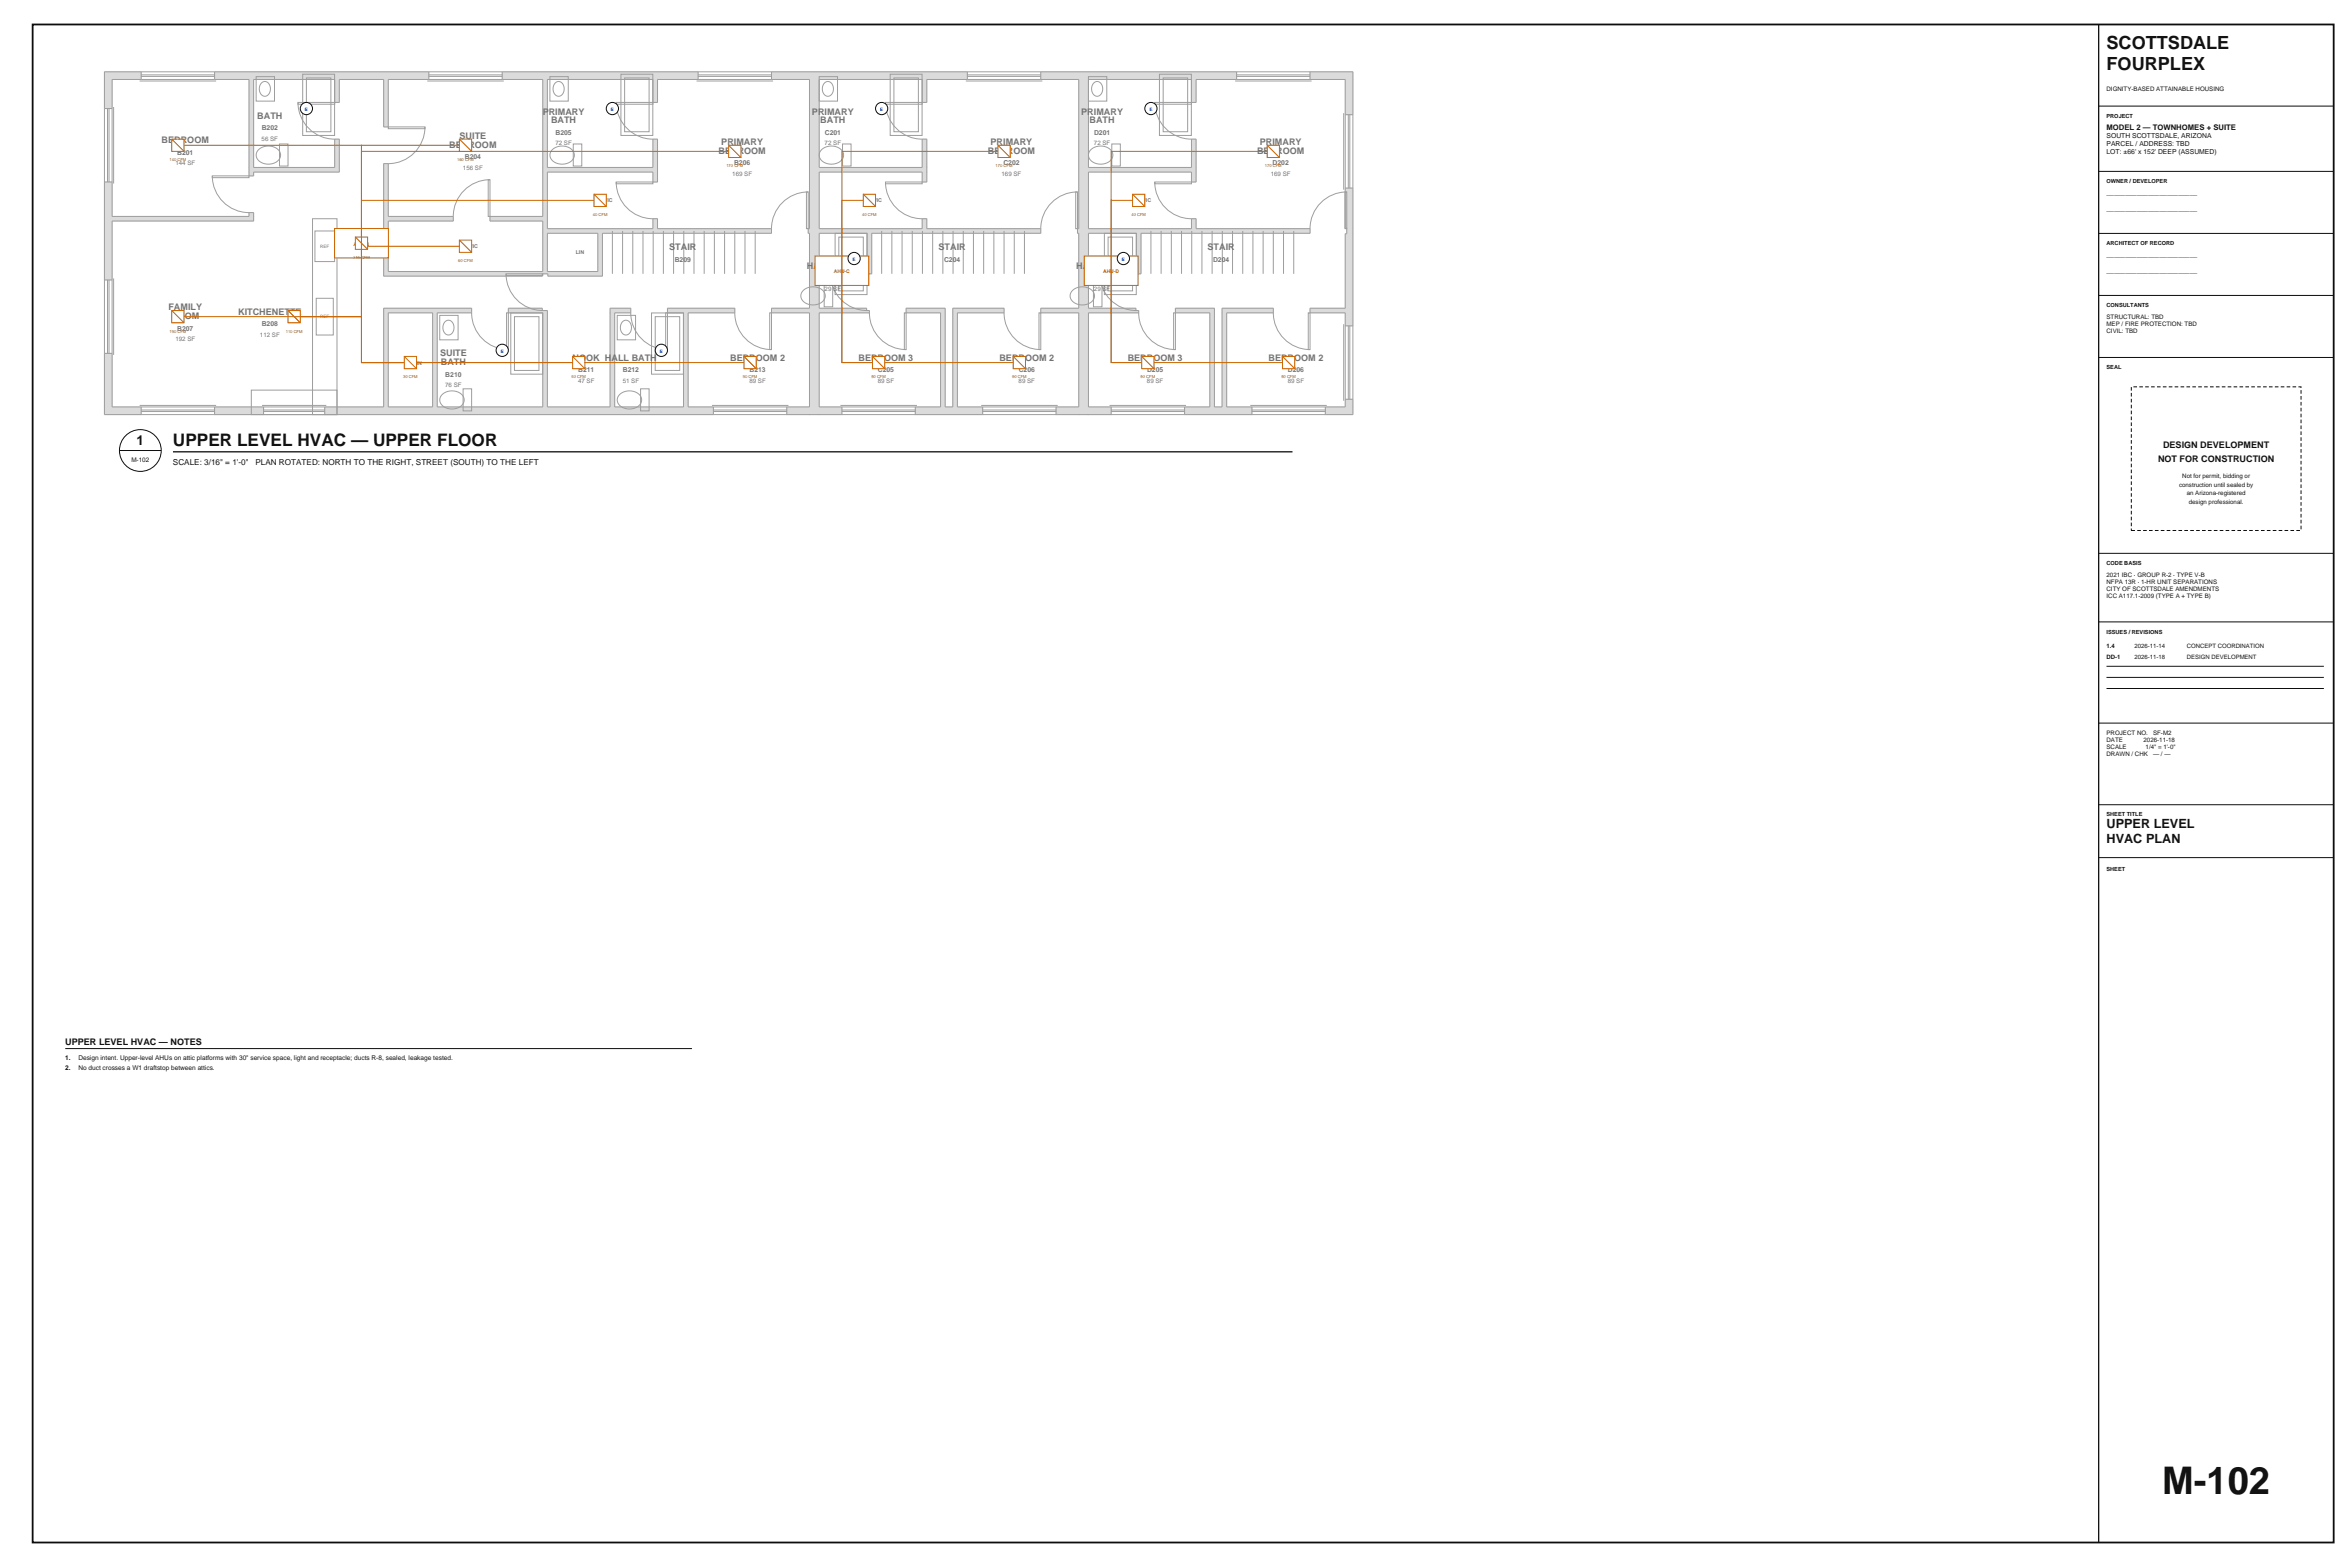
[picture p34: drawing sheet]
<svg xmlns="http://www.w3.org/2000/svg" width="914mm" height="610mm" viewBox="0 0 914 610" stroke-linecap="round" stroke-linejoin="round" font-family="sans-serif">
<defs><g id="words">
<text font-size="14.8" fill="#121212" x="841.3" y="581">M-102</text>
<g font-size="7.1" fill="#121212">
<text x="819.7" y="19">SCOTTSDALE</text>
<text x="819.7" y="27.1">FOURPLEX</text>
</g>
<text font-size="6.7" fill="#121212" x="67.3" y="173.5">UPPER LEVEL HVAC — UPPER FLOOR</text>
<text font-size="5.3" fill="#121212" x="53.1" y="173.2">1</text>
<g font-size="4.9" fill="#121212">
<text x="819.7" y="322.2">UPPER LEVEL</text>
<text x="819.7" y="327.9">HVAC PLAN</text>
</g>
<g font-size="3.5" fill="#737373">
<text x="100.1" y="46.2">BATH</text>
<text x="211.2" y="44.6">PRIMARY</text>
<text x="315.9" y="44.6">PRIMARY</text>
<text x="420.7" y="44.6">PRIMARY</text>
<text x="214.4" y="48">BATH</text>
<text x="319.2" y="48">BATH</text>
<text x="424" y="48">BATH</text>
<text x="62.9" y="55.8">BEDROOM</text>
<text x="174.8" y="57.5">BEDROOM</text>
<text x="178.8" y="54.1">SUITE</text>
<text x="279.6" y="59.9">BEDROOM</text>
<text x="280.7" y="56.5">PRIMARY</text>
<text x="384.4" y="59.9">BEDROOM</text>
<text x="385.4" y="56.5">PRIMARY</text>
<text x="489.1" y="59.9">BEDROOM</text>
<text x="490.2" y="56.5">PRIMARY</text>
<text x="138.8" y="93.9">HALL</text>
<text x="260.4" y="97.4">STAIR</text>
<text x="365.2" y="97.4">STAIR</text>
<text x="469.9" y="97.4">STAIR</text>
<text x="314" y="104.5">HALL BATH</text>
<text x="418.8" y="104.5">HALL BATH</text>
<text x="65.5" y="120.8">FAMILY</text>
<text x="66.6" y="124.2">ROOM</text>
<text x="92.7" y="122.4">KITCHENETTE</text>
<text x="171.2" y="138.7">SUITE</text>
<text x="171.5" y="142.1">BATH</text>
<text x="222.8" y="140.3">NOOK HALL BATH</text>
<text x="284.1" y="140.3">BEDROOM 2</text>
<text x="334" y="140.3">BEDROOM 3</text>
<text x="388.9" y="140.3">BEDROOM 2</text>
<text x="438.8" y="140.3">BEDROOM 3</text>
<text x="493.6" y="140.3">BEDROOM 2</text>
</g>
<g font-size="3.5" fill="#121212">
<text x="839.7" y="179.7">NOT FOR CONSTRUCTION</text>
<text x="841.7" y="174.1">DESIGN DEVELOPMENT</text>
<text x="25.4" y="406.4">UPPER LEVEL HVAC — NOTES</text>
</g>
<g font-size="3.2" fill="#121212">
<text x="67.3" y="180.8">SCALE: 3/16&quot; = 1'-0&quot;</text>
<text x="99.4" y="180.8">PLAN ROTATED: NORTH TO THE RIGHT, STREET (SOUTH) TO THE LEFT</text>
</g>
<text font-size="3" fill="#121212" x="819.7" y="50.4">MODEL 2 — TOWNHOMES + SUITE</text>
<g font-size="2.6" fill="#737373">
<text x="101.8" y="50.6">B202</text>
<text x="216.1" y="52.4">B205</text>
<text x="320.9" y="52.4">C201</text>
<text x="425.7" y="52.4">D201</text>
<text x="68.9" y="60.1">B201</text>
<text x="180.9" y="61.9">B204</text>
<text x="285.6" y="64.3">B206</text>
<text x="390.4" y="64.3">C202</text>
<text x="495.2" y="64.3">D202</text>
<text x="140.4" y="98.2">B203</text>
<text x="262.5" y="101.8">B209</text>
<text x="367.3" y="101.8">C204</text>
<text x="472" y="101.8">D204</text>
<text x="320.9" y="108.9">C203</text>
<text x="425.7" y="108.9">D203</text>
<text x="68.9" y="128.6">B207</text>
<text x="101.8" y="126.8">B208</text>
<text x="173.3" y="146.5">B210</text>
<text x="224.9" y="144.7">B211</text>
<text x="242.3" y="144.7">B212</text>
<text x="291.6" y="144.7">B213</text>
<text x="341.6" y="144.7">C205</text>
<text x="396.4" y="144.7">C206</text>
<text x="446.3" y="144.7">D205</text>
<text x="501.1" y="144.7">D206</text>
</g>
<g font-size="2.6" fill="#121212">
<text x="819.7" y="53.9">SOUTH SCOTTSDALE, ARIZONA</text>
<text x="819.7" y="56.9">PARCEL / ADDRESS: TBD</text>
<text x="819.7" y="60">LOT: ±66' x 152' DEEP (ASSUMED)</text>
<text x="819.7" y="75.8">________________________</text>
<text x="819.7" y="81.9">________________________</text>
<text x="819.7" y="99.9">________________________</text>
<text x="819.7" y="106">________________________</text>
</g>
<g font-size="2.5" fill="#121212">
<text x="51.1" y="179.6">M-102</text>
<text x="25.4" y="412.5">1.</text>
<text x="30.5" y="412.5">Design intent. Upper-level AHUs on attic platforms with 30&quot; service space, light and receptacle; ducts R-8, sealed, leakage tested.</text>
<text x="25.4" y="416.1">2.</text>
<text x="30.5" y="416.1">No duct crosses a W1 draftstop between attics.</text>
</g>
<g font-size="2.4" fill="#121212">
<text x="819.7" y="35.2">DIGNITY-BASED ATTAINABLE HOUSING</text>
<text x="819.7" y="124.1">STRUCTURAL: TBD</text>
<text x="819.7" y="126.8">MEP / FIRE PROTECTION: TBD</text>
<text x="819.7" y="129.6">CIVIL: TBD</text>
<text x="847.9" y="189.4">construction until sealed by</text>
<text x="849.1" y="186.1">Not for permit, bidding or</text>
<text x="850.9" y="192.7">an Arizona-registered</text>
<text x="851.7" y="196">design professional.</text>
<text x="819.7" y="224.4">2021 IBC · GROUP R-2 · TYPE V-B</text>
<text x="819.7" y="227.2">NFPA 13R · 1-HR UNIT SEPARATIONS</text>
<text x="819.7" y="229.9">CITY OF SCOTTSDALE AMENDMENTS</text>
<text x="819.7" y="232.7">ICC A117.1-2009 (TYPE A + TYPE B)</text>
<text x="819.7" y="285.9">PROJECT NO.</text>
<text x="837.8" y="285.9">SF-M2</text>
<text x="819.7" y="288.6">DATE</text>
<text x="819.7" y="291.4">SCALE</text>
<text x="834.1" y="288.6">2026-11-18</text>
<text x="834.9" y="291.4">1/4&quot; = 1'-0&quot;</text>
<text x="819.7" y="294.2">DRAWN / CHK</text>
<text x="837.8" y="294.2">— / —</text>
</g>
<g font-size="2.4" fill="#737373">
<text x="101.8" y="54.7">56 SF</text>
<text x="216.1" y="56.5">72 SF</text>
<text x="320.9" y="56.5">72 SF</text>
<text x="425.7" y="56.5">72 SF</text>
<text x="68.2" y="64.3">144 SF</text>
<text x="180.2" y="66">156 SF</text>
<text x="284.9" y="68.4">169 SF</text>
<text x="389.7" y="68.4">169 SF</text>
<text x="494.5" y="68.4">169 SF</text>
<text x="320.9" y="113">29 SF</text>
<text x="425.7" y="113">29 SF</text>
<text x="101.1" y="130.9">112 SF</text>
<text x="68.2" y="132.7">192 SF</text>
<text x="224.9" y="148.8">47 SF</text>
<text x="242.3" y="148.8">51 SF</text>
<text x="291.6" y="148.8">89 SF</text>
<text x="341.5" y="148.8">89 SF</text>
<text x="396.4" y="148.8">89 SF</text>
<text x="446.3" y="148.8">89 SF</text>
<text x="501.1" y="148.8">89 SF</text>
<text x="173.2" y="150.6">76 SF</text>
</g>
<g font-size="2.3" fill="#121212">
<text x="819.7" y="252.1">1.4</text>
<text x="819.7" y="256.4">DD-1</text>
<text x="830.6" y="252.1">2026-11-14</text>
<text x="830.6" y="256.4">2026-11-18</text>
<text x="850.9" y="252.1">CONCEPT COORDINATION</text>
<text x="850.9" y="256.4">DESIGN DEVELOPMENT</text>
</g>
<g font-size="2.2" fill="#121212">
<text x="819.7" y="45.8">PROJECT</text>
<text x="819.7" y="71.2">OWNER / DEVELOPER</text>
<text x="819.7" y="95.4">ARCHITECT OF RECORD</text>
<text x="819.7" y="119.5">CONSULTANTS</text>
<text x="819.7" y="143.6">SEAL</text>
<text x="819.7" y="219.8">CODE BASIS</text>
<text x="819.7" y="246.5">ISSUES / REVISIONS</text>
<text x="819.7" y="317.6">SHEET TITLE</text>
<text x="819.7" y="338.7">SHEET</text>
</g>
<g font-size="2" fill="#737373">
<text x="234.4" y="78.7">WIC</text>
<text x="339.2" y="78.7">WIC</text>
<text x="444" y="78.7">WIC</text>
<text x="182" y="96.6">WIC</text>
<text x="224" y="98.9">LIN</text>
<text x="160.9" y="141.8">LIN</text>
</g>
<g font-size="1.9" fill="#c60">
<text x="137.5" y="95.6">AHU-B</text>
<text x="324.5" y="106.3">AHU-C</text>
<text x="429.2" y="106.3">AHU-D</text>
</g>
<g font-size="1.8" fill="#0d40a6">
<text x="118.6" y="43.1">E</text>
<text x="237.7" y="43.1">E</text>
<text x="342.5" y="43.1">E</text>
<text x="447.2" y="43.1">E</text>
<text x="331.8" y="101.4">E</text>
<text x="436.5" y="101.4">E</text>
<text x="194.8" y="137.1">E</text>
<text x="256.7" y="137.1">E</text>
</g>
<g font-size="1.8" fill="#737373">
<text x="124.6" y="96.4">REF</text>
<text x="124.6" y="123.8">REF</text>
</g>
<g font-size="1.6" fill="#c60">
<text x="66" y="62.7">140 CFM</text>
<text x="177.9" y="62.7">160 CFM</text>
<text x="282.6" y="65.1">170 CFM</text>
<text x="387.4" y="65.1">170 CFM</text>
<text x="492.2" y="65.1">170 CFM</text>
<text x="230.7" y="84.1">40 CFM</text>
<text x="335.5" y="84.1">40 CFM</text>
<text x="440.2" y="84.1">40 CFM</text>
<text x="137.4" y="100.8">110 CFM</text>
<text x="178.3" y="102">60 CFM</text>
<text x="66" y="129.4">190 CFM</text>
<text x="111.2" y="129.4">110 CFM</text>
<text x="156.9" y="147.2">30 CFM</text>
<text x="222.4" y="147.2">50 CFM</text>
<text x="289" y="147.2">90 CFM</text>
<text x="339" y="147.2">90 CFM</text>
<text x="393.8" y="147.2">90 CFM</text>
<text x="443.8" y="147.2">90 CFM</text>
<text x="498.6" y="147.2">90 CFM</text>
</g>
</g></defs>
<g fill="#dbdbdb" stroke="#dbdbdb" stroke-width=".39">
<path d="M40.6 27.9h14.3v3h-14.3z" fill-rule="evenodd"/>
<path d="M83.5 27.9h83.3v3h-83.3z" fill-rule="evenodd"/>
<path d="M195.4 27.9h76.2v3h-76.2z" fill-rule="evenodd"/>
<path d="M300.2 27.9h14.8v3h-14.8z" fill-rule="evenodd"/>
<path d="M318.8 27.9h57.6v3h-57.6z" fill-rule="evenodd"/>
<path d="M405 27.9h14.8v3h-14.8z" fill-rule="evenodd"/>
<path d="M423.5 27.9h57.7v3h-57.7z" fill-rule="evenodd"/>
<path d="M509.7 27.9h16.7v3h-16.7z" fill-rule="evenodd"/>
<path d="M40.6 30.9h3v11.3h-3z" fill-rule="evenodd"/>
<path d="M523.4 30.9h3v13.7h-3z" fill-rule="evenodd"/>
<path d="M523.4 73.2h3v15.6h-3z" fill-rule="evenodd"/>
<path d="M524 88.8h2.4v2.1h-2.4z" fill-rule="evenodd"/>
<path d="M40.6 70.8h3v38.1h-3z" fill-rule="evenodd"/>
<path d="M523.4 90.9h3v35.9h-3z" fill-rule="evenodd"/>
<path d="M40.6 137.5h3v20.8h-3z" fill-rule="evenodd"/>
<path d="M523.4 155.3h3v3h-3z" fill-rule="evenodd"/>
<path d="M40.6 158.3h14.3v3h-14.3z" fill-rule="evenodd"/>
<path d="M83.5 158.3h19.1v3h-19.1z" fill-rule="evenodd"/>
<path d="M126.4 158.3h151.2v3h-151.2z" fill-rule="evenodd"/>
<path d="M306.1 158.3h8.9v3h-8.9z" fill-rule="evenodd"/>
<path d="M318.8 158.3h8.8v3h-8.8z" fill-rule="evenodd"/>
<path d="M356.2 158.3h26.1v3h-26.1z" fill-rule="evenodd"/>
<path d="M410.9 158.3h8.9v3h-8.9z" fill-rule="evenodd"/>
<path d="M423.5 158.3h8.9v3h-8.9z" fill-rule="evenodd"/>
<path d="M460.9 158.3h26.2v3h-26.2z" fill-rule="evenodd"/>
<path d="M515.7 158.3h10.7v3h-10.7z" fill-rule="evenodd"/>
<path d="M315 27.9h3.8v133.4h-3.8z" fill-rule="evenodd"/>
<path d="M419.8 27.9h3.7v133.4h-3.7z" fill-rule="evenodd"/>
<path d="M130.2 30.9h1.8v8.9h-1.8z" fill-rule="evenodd"/>
<path d="M254.1 30.9h1.7v8.9h-1.7z" fill-rule="evenodd"/>
<path d="M358.8 30.9h1.8v8.9h-1.8z" fill-rule="evenodd"/>
<path d="M463.6 30.9h1.8v8.9h-1.8z" fill-rule="evenodd"/>
<path d="M149.3 30.9h1.8v18.5h-1.8z" fill-rule="evenodd"/>
<path d="M96.9 30.9h1.8v34.2h-1.8z" fill-rule="evenodd"/>
<path d="M211.2 30.9h1.8v34.2h-1.8z" fill-rule="evenodd"/>
<path d="M130.2 54.1h1.8v11h-1.8z" fill-rule="evenodd"/>
<path d="M254.1 54.1h1.7v11h-1.7z" fill-rule="evenodd"/>
<path d="M358.8 54.1h1.8v11h-1.8z" fill-rule="evenodd"/>
<path d="M463.6 54.1h1.8v11h-1.8z" fill-rule="evenodd"/>
<path d="M96.9 65.1h35.1v1.8h-35.1z" fill-rule="evenodd"/>
<path d="M211.2 65.1h44.6v1.8h-44.6z" fill-rule="evenodd"/>
<path d="M318.8 65.1h41.8v1.8h-41.8z" fill-rule="evenodd"/>
<path d="M423.5 65.1h41.9v1.8h-41.9z" fill-rule="evenodd"/>
<path d="M96.9 66.9h1.8v1.5h-1.8z" fill-rule="evenodd"/>
<path d="M254.1 66.9h1.7v3.9h-1.7z" fill-rule="evenodd"/>
<path d="M358.8 66.9h1.8v3.9h-1.8z" fill-rule="evenodd"/>
<path d="M463.6 66.9h1.8v3.9h-1.8z" fill-rule="evenodd"/>
<path d="M149.3 63.7h1.8v20.5h-1.8z" fill-rule="evenodd"/>
<path d="M211.2 66.9h1.8v17.3h-1.8z" fill-rule="evenodd"/>
<path d="M96.9 82.7h1.8v1.5h-1.8z" fill-rule="evenodd"/>
<path d="M43.6 84.2h55.1v1.8h-55.1z" fill-rule="evenodd"/>
<path d="M149.3 84.2h27.1v1.8h-27.1z" fill-rule="evenodd"/>
<path d="M190.7 84.2h22.3v1.8h-22.3z" fill-rule="evenodd"/>
<path d="M254.1 85.1h1.7v3.9h-1.7z" fill-rule="evenodd"/>
<path d="M358.8 85.1h1.8v3.9h-1.8z" fill-rule="evenodd"/>
<path d="M463.6 85.1h1.8v3.9h-1.8z" fill-rule="evenodd"/>
<path d="M211.2 86h1.8v3h-1.8z" fill-rule="evenodd"/>
<path d="M211.2 89h89v1.7h-89z" fill-rule="evenodd"/>
<path d="M314.5 89h.5v1.7h-.5z" fill-rule="evenodd"/>
<path d="M318.8 89h86.2v1.7h-86.2z" fill-rule="evenodd"/>
<path d="M419.3 89h.5v1.7h-.5z" fill-rule="evenodd"/>
<path d="M423.5 89h86.2v1.7h-86.2z" fill-rule="evenodd"/>
<path d="M149.3 86h1.8v19.6h-1.8z" fill-rule="evenodd"/>
<path d="M211.2 90.7h1.8v14.9h-1.8z" fill-rule="evenodd"/>
<path d="M232.6 90.7h1.8v14.9h-1.8z" fill-rule="evenodd"/>
<path d="M337.4 90.7h1.8v15.8h-1.8z" fill-rule="evenodd"/>
<path d="M442.2 90.7h1.8v15.8h-1.8z" fill-rule="evenodd"/>
<path d="M149.3 105.6h85.1v.9h-85.1z" fill-rule="evenodd"/>
<path d="M149.3 106.5h61.7v.9h-61.7z" fill-rule="evenodd"/>
<path d="M213.2 106.5h21.2v.9h-21.2z" fill-rule="evenodd"/>
<path d="M197.8 119.9h13.2v.9h-13.2z" fill-rule="evenodd"/>
<path d="M318.8 119.9h18.4v.9h-18.4z" fill-rule="evenodd"/>
<path d="M423.5 119.9h18.5v.9h-18.5z" fill-rule="evenodd"/>
<path d="M149.3 119.9h34.2v1.8h-34.2z" fill-rule="evenodd"/>
<path d="M237.4 119.9h8v1.8h-8z" fill-rule="evenodd"/>
<path d="M259.7 119.9h26.2v1.8h-26.2z" fill-rule="evenodd"/>
<path d="M300.2 119.9h14.8v1.8h-14.8z" fill-rule="evenodd"/>
<path d="M352.6 119.9h15.2v1.8h-15.2z" fill-rule="evenodd"/>
<path d="M370.7 119.9h20v1.8h-20z" fill-rule="evenodd"/>
<path d="M405 119.9h14.8v1.8h-14.8z" fill-rule="evenodd"/>
<path d="M457.4 119.9h15.1v1.8h-15.1z" fill-rule="evenodd"/>
<path d="M475.5 119.9h20v1.8h-20z" fill-rule="evenodd"/>
<path d="M509.7 119.9h13.7v1.8h-13.7z" fill-rule="evenodd"/>
<path d="M197.8 120.8h15.2v.9h-15.2z" fill-rule="evenodd"/>
<path d="M318.8 120.8h19.5v.9h-19.5z" fill-rule="evenodd"/>
<path d="M423.5 120.8h19.6v.9h-19.6z" fill-rule="evenodd"/>
<path d="M149.3 121.7h1.8v36.6h-1.8z" fill-rule="evenodd"/>
<path d="M168.3 121.7h1.8v36.6h-1.8z" fill-rule="evenodd"/>
<path d="M211.2 121.7h1.8v36.6h-1.8z" fill-rule="evenodd"/>
<path d="M237.4 121.7h1.8v36.6h-1.8z" fill-rule="evenodd"/>
<path d="M266 121.7h1.8v36.6h-1.8z" fill-rule="evenodd"/>
<path d="M366 121.7h1.8v36.6h-1.8z" fill-rule="evenodd"/>
<path d="M370.7 121.7h1.8v36.6h-1.8z" fill-rule="evenodd"/>
<path d="M470.8 121.7h1.7v36.6h-1.7z" fill-rule="evenodd"/>
<path d="M475.5 121.7h1.8v36.6h-1.8z" fill-rule="evenodd"/>
</g>
<g fill="none" stroke="#9e9e9e" stroke-width=".39">
<path d="M40.6 27.9h485.8v133.4h-485.8zM54.3 31.5h29.8M54.9 27.9v3M54.9 29.1h28.6M54.9 29.7h28.6M83.5 27.9v3M99.7 29.8h7.1v9.5h-7.1zM101.7 32.4a2.07 2.07 0 0 1 2.3-.4 2.07 2.07 0 0 1 1.2 2.1 2.37 2.37 0 0 1-.6 2.6 2.37 2.37 0 0 1-2.6 .4 3.5 3.5 0 0 1-.3-4.7zM115.9 39.8h14.3v.7h-14.3zM115.9 39.8a14.3 14.3 0 0 0 14.3 14.3M117.8 28.9h12.4v23.8h-12.4zM119.2 30.3h9.5v20.9h-9.5z"/>
<path d="M166.3 31.5h29.7M166.8 27.9v3M166.8 29.1h28.6M166.8 29.7h28.6M195.4 27.9v3M214 29.8h7.1v9.5h-7.1zM216 32.4a2.07 2.07 0 0 1 2.3-.4 2.07 2.07 0 0 1 1.2 2.1 2.37 2.37 0 0 1-.6 2.6 2.37 2.37 0 0 1-2.6 .4 3.5 3.5 0 0 1-.3-4.7zM239.8 39.8h14.3v.7h-14.3zM239.8 39.8a14.3 14.3 0 0 0 14.3 14.3M241.6 28.9h12.4v23.8h-12.4zM243 30.3h9.6v20.9h-9.6zM271 31.5h29.8"/>
<path d="M271.6 27.9v3M271.6 29.1h28.6M271.6 29.7h28.6M300.2 27.9v3M318.7 29.8h7.2v9.5h-7.2zM320.7 32.4a2.07 2.07 0 0 1 2.4-.4 2.07 2.07 0 0 1 1.2 2.1 2.37 2.37 0 0 1-.6 2.6 2.37 2.37 0 0 1-2.7 .4 3.5 3.5 0 0 1-.3-4.7zM344.5 39.8h14.3v.7h-14.3zM344.5 39.8a14.3 14.3 0 0 0 14.3 14.3M346.4 28.9h12.4v23.8h-12.4zM347.8 30.3h9.5v20.9h-9.5zM375.8 31.5h29.8M376.4 27.9v3"/>
<path d="M376.4 29.1h28.6M376.4 29.7h28.6M405 27.9v3M423.5 29.8h7.2v9.5h-7.2zM425.5 32.4a2.07 2.07 0 0 1 2.4-.4 2.07 2.07 0 0 1 1.1 2.1 2.37 2.37 0 0 1-.6 2.6 2.37 2.37 0 0 1-2.6 .4 3.5 3.5 0 0 1-.3-4.7zM449.3 39.8h14.3v.7h-14.3zM449.3 39.8a14.3 14.3 0 0 0 14.3 14.3M451.2 28.9h12.4v23.8h-12.4zM452.6 30.3h9.5v20.9h-9.5zM480.6 31.5h29.7M481.2 27.9v3M481.2 29.1h28.5"/>
<path d="M481.2 29.7h28.5M509.7 27.9v3M40.6 42.2h3M41.8 42.2v28.6M42.4 42.2v28.6M44.2 41.6v29.8M100.8 58.1a5.4 5.4 0 0 1 8.3 1.6 4 4 0 0 1-4.7 4.2 3.9 3.9 0 0 1-4.4-4.8zM108.8 56h3.3v8.6h-3.3zM130.2 54.1h1.8v12.8h-33.3v1.5h-1.8v-37.5h-53.3v53.3h53.3v-1.5M130.2 54.1v11h-31.5v-34.2h31.5v8.9h1.8v-8.9h17.3v18.5h1.8v-18.5h60.1v53.3h-20.5v1.8h20.5v19.6h-60.1v-19.6h25.3v-1.8M151.1 49.4h14.3v.7h-14.3zM165.4 49.4a14.3 14.3 0 0 1-14.3 14.3"/>
<path d="M215.1 58.1a5.4 5.4 0 0 1 8.3 1.6 4 4 0 0 1-4.7 4.2 3.9 3.9 0 0 1-4.4-4.8zM223.1 56h3.3v8.6h-3.3zM254.1 54.1v11h-41.1v-34.2h41.1v8.9h1.7v-8.9h59.2v58.1h-.5v1.7h.5v29.2h-14.8v1.8h14.8v36.6h-47.2v-36.6h18.1M254.1 54.1h1.7v16.7h-1.7v-3.9h-41.1v22.1h41.1v-3.9M319.9 58.1a5.4 5.4 0 0 1 8.3 1.6 4 4 0 0 1-4.7 4.2 3.9 3.9 0 0 1-4.5-4.8zM327.8 56h3.4v8.6h-3.4zM358.8 54.1v11h-40v-34.2h40v8.9h1.8v-8.9h59.2v58.1h-.5v1.7h.5v29.2h-14.8v1.8h14.8v36.6h-47.3v-36.6h18.2M358.8 54.1h1.8v16.7h-1.8v-3.9h-40v22.1h40v-3.9M424.6 58.1a5.4 5.4 0 0 1 8.4 1.6 4 4 0 0 1-4.7 4.2 3.9 3.9 0 0 1-4.5-4.8zM432.6 56h3.3v8.6h-3.3zM463.6 54.1v11h-40.1v-34.2h40.1v8.9h1.8v-8.9h58v57.9h.6v2.1h-.6v29h-13.7v1.8h13.7v36.6h-46.1v-36.6h18.2M463.6 54.1h1.8v16.7h-1.8v-3.9h-40.1v22.1h40.1v-3.9"/>
<path d="M522.8 44v29.8M523.4 44.6h3M524.6 44.6v28.6M525.2 44.6v28.6M40.6 70.8h3M82.6 68.4a14.3 14.3 0 0 0 14.3 14.3M82.6 68.4h14.3v.7h-14.3zM151.1 63.7h-1.8v43.7h61.7v-.9h2.2v.9h21.2v-16.7h65.8v-1.7M151.1 63.7v20.5h25.3M190 69.9h.7v14.3h-.7zM190.7 69.9a14.3 14.3 0 0 0-14.3 14.3M239.8 70.8h14.3v.7h-14.3z"/>
<path d="M239.8 70.8a14.3 14.3 0 0 0 14.3 14.3M313.8 74.7h.7v14.3h-.7zM314.5 74.7a14.3 14.3 0 0 0-14.3 14.3M344.5 70.8h14.3v.7h-14.3zM344.5 70.8a14.3 14.3 0 0 0 14.3 14.3M418.6 74.7h.7v14.3h-.7zM419.3 74.7a14.3 14.3 0 0 0-14.3 14.3M449.3 70.8h14.3v.7h-14.3zM449.3 70.8a14.3 14.3 0 0 0 14.3 14.3M523.3 74.7h.7v14.3h-.7zM523.4 73.2h3M524 74.7a14.3 14.3 0 0 0-14.3 14.3"/>
<path d="M96.9 82.7h1.8v3.3h-55.1v72.3h105.7v-38.4h34.2v1.8M121.6 85.1h9.5v76.2h-9.5zM122.5 89.9h7.7v11.9h-7.7zM213 90.7h19.6v14.9h-19.6zM238.3 89.9v16.6M242.3 89.9v16.6M246.2 89.9v16.6M250.2 89.9v16.6M254.1 85.1h1.7v3.9h44.4M254.2 89.9v16.6M258.1 89.9v16.6M262.1 89.9v16.6"/>
<path d="M266.1 89.9v16.6M270 89.9v16.6M274 89.9v16.6M278 89.9v16.6M281.9 89.9v16.6M285.9 89.9v16.6M289.9 89.9v16.6M293.8 89.9v16.6M324.9 90.8h12.5v23.8h-12.5zM326.4 92.2h9.5v21h-9.5zM343.1 89.9v16.6M347 89.9v16.6"/>
<path d="M351 89.9v16.6M355 89.9v16.6M358.8 85.1h1.8v3.9h44.4M358.9 89.9v16.6M362.9 89.9v16.6M366.9 89.9v16.6M370.8 89.9v16.6M374.8 89.9v16.6M378.8 89.9v16.6M382.7 89.9v16.6M386.7 89.9v16.6M390.7 89.9v16.6"/>
<path d="M394.7 89.9v16.6M398.6 89.9v16.6M405 89v1.7h-65.8v15.8h-1.8v-15.8h-18.6v29.2h18.4v.9h1.1v.9M429.7 90.8h12.4v23.8h-12.4zM431.2 92.2h9.5v21h-9.5zM447.8 89.9v16.6M451.8 89.9v16.6M455.8 89.9v16.6M459.7 89.9v16.6M463.6 85.1h1.8v3.9h44.3M463.7 89.9v16.6M467.7 89.9v16.6"/>
<path d="M471.6 89.9v16.6M475.6 89.9v16.6M479.6 89.9v16.6M483.6 89.9v16.6M487.5 89.9v16.6M491.5 89.9v16.6M495.5 89.9v16.6M499.4 89.9v16.6M503.4 89.9v16.6M509.7 89v1.7h-65.7v15.8h-1.8v-15.8h-18.7v29.2h18.5v.9h1.1v.9M40.6 108.9h3M41.8 108.9v28.6"/>
<path d="M42.4 108.9v28.6M44.2 108.3v29.8M123 116h6.7v14.3h-6.7zM196.9 106.5h14.3v.7h-14.3zM196.9 106.5a14.3 14.3 0 0 0 14.3 14.3M312.7 112.8a5.4 5.4 0 0 1 8.4 1.7 4 4 0 0 1-4.7 4.1 3.9 3.9 0 0 1-4.5-4.7zM320.7 110.8h3.3v8.6h-3.3zM323.1 106.5h14.3v.7h-14.3zM323.1 106.5a14.3 14.3 0 0 0 14.3 14.3M417.5 112.8a5.4 5.4 0 0 1 8.3 1.7 4 4 0 0 1-4.7 4.1 3.9 3.9 0 0 1-4.4-4.7zM425.5 110.8h3.3v8.6h-3.3zM427.9 106.5h14.3v.7h-14.3z"/>
<path d="M427.9 106.5a14.3 14.3 0 0 0 14.3 14.3M40.6 137.5h3M151.1 121.7h17.2v36.6h-17.2zM171.1 122.7h7.1v9.5h-7.1zM173.1 125.2a2.07 2.07 0 0 1 2.4-.4 2.07 2.07 0 0 1 1.1 2.1 2.37 2.37 0 0 1-.6 2.6 2.37 2.37 0 0 1-2.6 .4 3.5 3.5 0 0 1-.3-4.7zM183.5 121.7a14.3 14.3 0 0 0 14.3 14.3M183.5 121.7h-13.4v36.6h41.1v-36.6h-13.4v-1.8h13.2v.9h2v37.5h24.4v-38.4h8v1.8M197.1 121.7h.7v14.3h-.7zM198.7 121.7h12.5v23.9h-12.5zM200.2 123.2h9.5v20.9h-9.5zM240.2 122.7h7.1v9.5h-7.1zM242.2 125.2a2.07 2.07 0 0 1 2.3-.4 2.07 2.07 0 0 1 1.2 2.1 2.37 2.37 0 0 1-.6 2.6 2.37 2.37 0 0 1-2.6 .4 3.5 3.5 0 0 1-.3-4.7z"/>
<path d="M245.4 121.7a14.3 14.3 0 0 0 14.3 14.3M245.4 121.7h-6.2v36.6h26.8v-36.6h-6.3v-1.8h26.2v1.8M253.5 121.7h12.4v23.9h-12.4zM255 123.2h9.5v20.9h-9.5zM259 121.7h.7v14.3h-.7zM285.9 121.7a14.3 14.3 0 0 0 14.3 14.3M299.5 121.7h.7v14.3h-.7zM338.3 121.7a14.3 14.3 0 0 0 14.3 14.3M338.3 121.7h-19.5v36.6h47.2v-36.6h-13.4v-1.8h15.2v38.4h2.9v-38.4h20v1.8M351.9 121.7h.7v14.3h-.7zM390.7 121.7a14.3 14.3 0 0 0 14.3 14.3M404.3 121.7h.7v14.3h-.7z"/>
<path d="M443.1 121.7a14.3 14.3 0 0 0 14.3 14.3M443.1 121.7h-19.6v36.6h47.3v-36.6h-13.4v-1.8h15.1v38.4h3v-38.4h20v1.8M456.7 121.7h.7v14.3h-.7zM495.5 121.7a14.3 14.3 0 0 0 14.2 14.3M509.1 121.7h.6v14.3h-.6zM522.8 126.1v29.8M523.4 126.8h3M524.6 126.7v28.6M525.2 126.7v28.6M54.3 157.7h29.8M54.9 158.3v3M54.9 159.5h28.6"/>
<path d="M83.5 158.3v3M97.8 151.8h33.3v9.5h-33.3zM102 157.7h25M102.6 158.3v3M102.6 159.5h23.8M126.4 158.3v3M172.2 153.3a5.4 5.4 0 0 1 8.4 1.7 4 4 0 0 1-4.7 4.1 3.9 3.9 0 0 1-4.5-4.7zM180.2 151.3h3.3v8.5h-3.3zM241.3 153.3a5.4 5.4 0 0 1 8.3 1.7 4 4 0 0 1-4.7 4.1 3.9 3.9 0 0 1-4.5-4.7zM249.3 151.3h3.3v8.5h-3.3zM277 157.7h29.8M277.6 158.3v3"/>
<path d="M277.6 159.5h28.6M306.1 158.3v3M327 157.7h29.8M327.6 158.3v3M327.6 159.5h28.6M356.2 158.3v3M381.8 157.7h29.8M382.3 158.3v3M382.4 159.5h28.6M410.9 158.3v3M431.7 157.7h29.8M432.3 159.5h28.6"/>
<path d="M432.4 158.3v3M460.9 158.3v3M486.5 157.7h29.8M487.1 159.5h28.6M487.1 158.3v3M515.7 158.3v3M523.4 155.3h3M54.9 160.1h28.6M102.6 160.1h23.8M277.6 160.1h28.6M327.6 160.1h28.6M382.4 160.1h28.6"/>
<path d="M432.3 160.1h28.6M487.1 160.1h28.6"/>
</g>
<path d="M130.2 88.9h20.9v11.4h-20.9z" fill-rule="evenodd" fill="#fff" stroke="#c60" stroke-width=".39"/>
<path d="M285.9 58.9h-145.2v35.7" fill="none" stroke="#c60" stroke-width=".39"/>
<path d="M283.5 56.5h4.8v4.8h-4.8z" fill-rule="evenodd" fill="#fff" stroke="#c60" stroke-width=".39"/>
<path d="M283.5 56.5l4.8 4.8M233.5 77.9h-92.8v16.7" fill="none" stroke="#c60" stroke-width=".39"/>
<path d="M231.1 75.6h4.8v4.7h-4.8z" fill-rule="evenodd" fill="#fff" stroke="#c60" stroke-width=".39"/>
<path d="M231.1 75.6l4.8 4.7M140.7 94.6v46.4h151.2" fill="none" stroke="#c60" stroke-width=".39"/>
<path d="M289.5 138.7h4.7v4.7h-4.7z" fill-rule="evenodd" fill="#fff" stroke="#c60" stroke-width=".39"/>
<path d="M140.7 94.6v46.4h84.5M289.5 138.7l4.7 4.7" fill="none" stroke="#c60" stroke-width=".39"/>
<path d="M222.8 138.7h4.8v4.7h-4.8z" fill-rule="evenodd" fill="#fff" stroke="#c60" stroke-width=".39"/>
<path d="M181.1 56.5h-40.4v38.1M222.8 138.7l4.8 4.7" fill="none" stroke="#c60" stroke-width=".39"/>
<path d="M178.8 54.1h4.7v4.8h-4.7z" fill-rule="evenodd" fill="#fff" stroke="#c60" stroke-width=".39"/>
<path d="M178.8 54.1l4.7 4.8M140.7 94.6v1.2h40.4" fill="none" stroke="#c60" stroke-width=".39"/>
<path d="M178.8 93.4h4.7v4.8h-4.7z" fill-rule="evenodd" fill="#fff" stroke="#c60" stroke-width=".39"/>
<path d="M140.7 94.6v46.4h19M178.8 93.4l4.7 4.8" fill="none" stroke="#c60" stroke-width=".39"/>
<path d="M157.3 138.7h4.8v4.7h-4.8z" fill-rule="evenodd" fill="#fff" stroke="#c60" stroke-width=".39"/>
<path d="M140.7 94.6h.1M157.3 138.7l4.8 4.7" fill="none" stroke="#c60" stroke-width=".39"/>
<path d="M138.3 92.2h4.7v4.8h-4.7z" fill-rule="evenodd" fill="#fff" stroke="#c60" stroke-width=".39"/>
<path d="M138.3 92.2l4.7 4.8M140.7 94.6v28.6h-26.2" fill="none" stroke="#c60" stroke-width=".39"/>
<path d="M112.1 120.8h4.7v4.8h-4.7z" fill-rule="evenodd" fill="#fff" stroke="#c60" stroke-width=".39"/>
<path d="M69.2 56.5h71.5v38.1M112.1 120.8l4.7 4.8" fill="none" stroke="#c60" stroke-width=".39"/>
<path d="M66.8 54.1h4.8v4.8h-4.8z" fill-rule="evenodd" fill="#fff" stroke="#c60" stroke-width=".39"/>
<path d="M66.8 54.1l4.8 4.8M140.7 94.6v28.6h-71.5" fill="none" stroke="#c60" stroke-width=".39"/>
<path d="M66.8 120.8h4.8v4.8h-4.8z" fill-rule="evenodd" fill="#fff" stroke="#c60" stroke-width=".39"/>
<path d="M66.8 120.8l4.8 4.8" fill="none" stroke="#c60" stroke-width=".39"/>
<g fill="#fff" stroke="#0d0d0d" stroke-width=".39">
<circle cx="238.3" cy="42.2" r="2.38"/>
<circle cx="257.3" cy="136.3" r="2.38"/>
<circle cx="195.4" cy="136.3" r="2.38"/>
<circle cx="119.2" cy="42.2" r="2.38"/>
</g>
<path d="M317.1 99.6h21v11.4h-21z" fill-rule="evenodd" fill="#fff" stroke="#c60" stroke-width=".39"/>
<path d="M390.7 58.9h-63.1v46.4" fill="none" stroke="#c60" stroke-width=".39"/>
<path d="M388.3 56.5h4.8v4.8h-4.8z" fill-rule="evenodd" fill="#fff" stroke="#c60" stroke-width=".39"/>
<path d="M388.3 56.5l4.8 4.8M338.3 77.9h-10.7v27.4" fill="none" stroke="#c60" stroke-width=".39"/>
<path d="M335.9 75.6h4.8v4.7h-4.8z" fill-rule="evenodd" fill="#fff" stroke="#c60" stroke-width=".39"/>
<path d="M335.9 75.6l4.8 4.7M327.6 105.3v35.7h69" fill="none" stroke="#c60" stroke-width=".39"/>
<path d="M394.3 138.7h4.7v4.7h-4.7z" fill-rule="evenodd" fill="#fff" stroke="#c60" stroke-width=".39"/>
<path d="M327.6 105.3v35.7h14.3M394.3 138.7l4.7 4.7" fill="none" stroke="#c60" stroke-width=".39"/>
<path d="M339.5 138.7h4.7v4.7h-4.7z" fill-rule="evenodd" fill="#fff" stroke="#c60" stroke-width=".39"/>
<path d="M339.5 138.7l4.7 4.7" fill="none" stroke="#c60" stroke-width=".39"/>
<g fill="#fff" stroke="#0d0d0d" stroke-width=".39">
<circle cx="343.1" cy="42.2" r="2.38"/>
<circle cx="332.3" cy="100.6" r="2.38"/>
</g>
<path d="M421.9 99.6h20.9v11.4h-20.9z" fill-rule="evenodd" fill="#fff" stroke="#c60" stroke-width=".39"/>
<path d="M495.5 58.9h-63.1v46.4" fill="none" stroke="#c60" stroke-width=".39"/>
<path d="M493.1 56.5h4.7v4.8h-4.7z" fill-rule="evenodd" fill="#fff" stroke="#c60" stroke-width=".39"/>
<path d="M493.1 56.5l4.7 4.8M443.1 77.9h-10.7v27.4" fill="none" stroke="#c60" stroke-width=".39"/>
<path d="M440.7 75.6h4.8v4.7h-4.8z" fill-rule="evenodd" fill="#fff" stroke="#c60" stroke-width=".39"/>
<path d="M440.7 75.6l4.8 4.7M432.4 105.3v35.7h69" fill="none" stroke="#c60" stroke-width=".39"/>
<path d="M499 138.7h4.8v4.7h-4.8z" fill-rule="evenodd" fill="#fff" stroke="#c60" stroke-width=".39"/>
<path d="M432.4 105.3v35.7h14.2M499 138.7l4.8 4.7" fill="none" stroke="#c60" stroke-width=".39"/>
<path d="M444.3 138.7h4.7v4.7h-4.7z" fill-rule="evenodd" fill="#fff" stroke="#c60" stroke-width=".39"/>
<path d="M444.3 138.7l4.7 4.7" fill="none" stroke="#c60" stroke-width=".39"/>
<g fill="#fff" stroke="#0d0d0d" stroke-width=".39">
<circle cx="447.8" cy="42.2" r="2.38"/>
<circle cx="437.1" cy="100.6" r="2.38"/>
<circle cx="54.6" cy="175.3" r="8.1"/>
</g>
<g fill="none" stroke="#0d0d0d" stroke-width=".39">
<path d="M816.6 41.3h91.4M816.6 66.7h91.4M816.6 90.8h91.4M816.6 114.9h91.4M816.6 139.1h91.4M46.5 175.3h16.2M816.6 215.3h91.4M816.6 241.9h91.4M819.7 259.2h84.5M819.7 263.5h84.5M819.7 267.8h84.5M816.6 281.3h91.4"/>
<path d="M816.6 313.1h91.4M816.6 333.6h91.4M25.4 407.9h243.8"/>
</g>
<path d="M816.6 9.5v590.6M67.3 175.8h435.6" fill="none" stroke="#0d0d0d" stroke-width=".5"/>
<path d="M12.7 9.5h895.3v590.6h-895.3z" fill="none" stroke="#0d0d0d" stroke-width=".7" stroke-linecap="butt"/>
<path d="M829.3 150.5h66v55.9h-66z" fill="none" stroke="#0d0d0d" stroke-width=".39" stroke-dasharray="1.4 .9" stroke-linecap="butt"/>
<use href="#words"/>
</svg>
